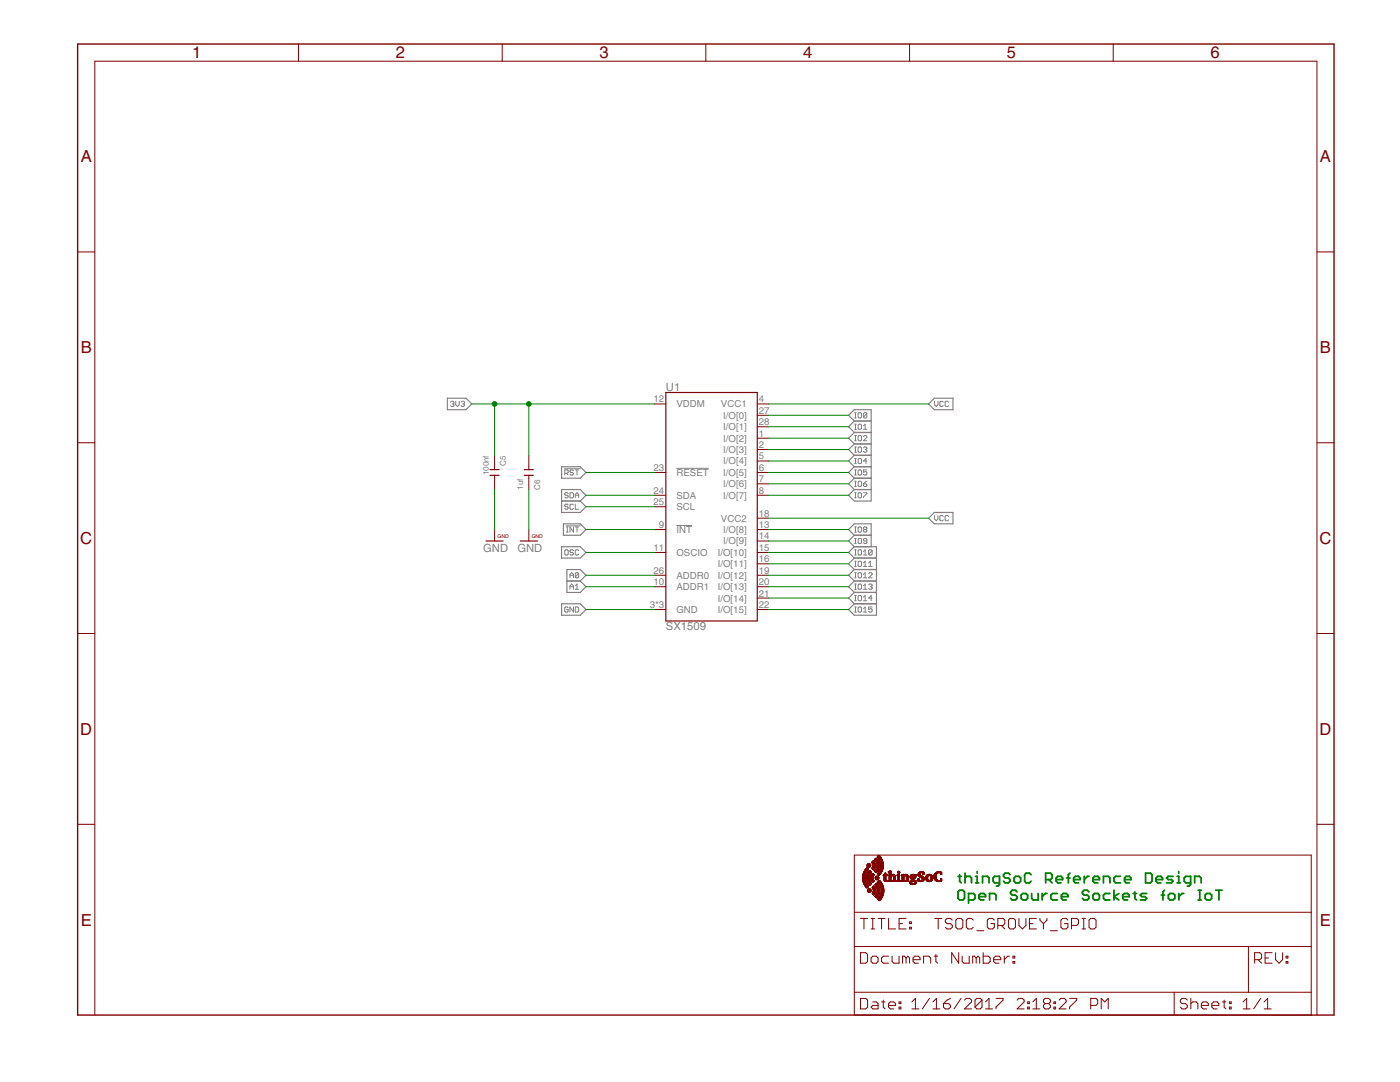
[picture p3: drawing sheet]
<svg xmlns="http://www.w3.org/2000/svg" width="279mm" height="216mm" viewBox="0 0 279 216" stroke-linecap="round" stroke-linejoin="round" font-family="sans-serif">
<defs><g id="words">
<g font-size="3.8" fill="#800000">
<text x="38.3" y="11.7">1</text>
<text x="79" y="11.7">2</text>
<text x="119.6" y="11.7">3</text>
<text x="160.3" y="11.7">4</text>
<text x="200.9" y="11.7">5</text>
<text x="241.6" y="11.7">6</text>
<text x="16.1" y="32.4">A</text>
<text x="263.4" y="32.4">A</text>
<text x="16.1" y="70.5">B</text>
<text x="263.4" y="70.5">B</text>
<text x="16" y="108.5">C</text>
<text x="263.3" y="108.5">C</text>
<text x="16" y="146.6">D</text>
<text x="263.3" y="146.6">D</text>
<text x="16.1" y="184.7">E</text>
<text x="263.4" y="184.7">E</text>
</g>
<g font-size="2.6" fill="#808080">
<text x="132.9" y="78.1">U1</text>
<text x="96.4" y="110.2">GND</text>
<text x="103.3" y="110.2">GND</text>
<text x="132.9" y="125.7">SX1509</text>
</g>
<g font-size="2.2" fill="#808080">
<text x="130.4" y="80.3">12</text>
<text x="135" y="81.3">VDDM</text>
<text x="143.9" y="81.3">VCC1</text>
<text x="144.3" y="83.6">I/O[0]</text>
<text x="151.4" y="80.3">4</text>
<text x="151.4" y="82.6">27</text>
<text x="144.3" y="85.8">I/O[1]</text>
<text x="144.3" y="88.1">I/O[2]</text>
<text x="151.4" y="84.8">28</text>
<text x="151.4" y="87.1">1</text>
<text x="151.4" y="89.4">2</text>
<text x="130.4" y="94">23</text>
<text x="135" y="95">RESET</text>
<text x="144.3" y="90.4">I/O[3]</text>
<text x="144.3" y="92.7">I/O[4]</text>
<text x="144.3" y="95">I/O[5]</text>
<text x="151.4" y="91.7">5</text>
<text x="151.4" y="94">6</text>
<text x="130.4" y="98.5">24</text>
<text x="130.4" y="100.8">25</text>
<text x="135" y="99.5">SDA</text>
<text x="135" y="101.8">SCL</text>
<text x="144.3" y="97.2">I/O[6]</text>
<text x="144.3" y="99.5">I/O[7]</text>
<text x="151.4" y="96.2">7</text>
<text x="151.4" y="98.5">8</text>
<text x="131.5" y="105.3">9</text>
<text x="135" y="106.4">INT</text>
<text x="143.9" y="104.1">VCC2</text>
<text x="144.3" y="106.4">I/O[8]</text>
<text x="151.4" y="103.1">18</text>
<text x="151.4" y="105.3">13</text>
<text x="151.4" y="107.6">14</text>
<text x="130.4" y="109.9">11</text>
<text x="135" y="110.9">OSCIO</text>
<text x="143.3" y="110.9">I/O[10]</text>
<text x="143.3" y="113.2">I/O[11]</text>
<text x="144.3" y="108.6">I/O[9]</text>
<text x="151.4" y="109.9">15</text>
<text x="151.4" y="112.2">16</text>
<text x="130.4" y="114.5">26</text>
<text x="130.4" y="116.7">10</text>
<text x="135" y="115.5">ADDR0</text>
<text x="135" y="117.7">ADDR1</text>
<text x="143.3" y="115.5">I/O[12]</text>
<text x="143.3" y="117.8">I/O[13]</text>
<text x="151.4" y="114.5">19</text>
<text x="151.4" y="116.7">20</text>
<text x="151.4" y="119">21</text>
<text x="129.7" y="121.3">3*3</text>
<text x="135" y="122.3">GND</text>
<text x="143.3" y="120">I/O[14]</text>
<text x="143.3" y="122.3">I/O[15]</text>
<text x="151.4" y="121.3">22</text>
</g>
<g font-size="1.9" fill="#808080">
<text x="97.6" y="94.9" transform="rotate(-90 97.6 94.9)">100nf</text>
<text x="101" y="92.9" transform="rotate(-90 101 92.9)">C5</text>
<text x="104.4" y="97.7" transform="rotate(-90 104.4 97.7)">1uf</text>
<text x="107.8" y="97.7" transform="rotate(-90 107.8 97.7)">C6</text>
</g>
<g font-size="1.2" fill="#800000">
<text x="99.3" y="107.4">GND</text>
<text x="106.1" y="107.4">GND</text>
</g>
</g></defs>
<g fill="none" stroke="#808080" stroke-width=".2">
<path d="M89.9 80.2l.2-.1h.3l.2 .1-.2 .4M90.3 80.6h.1M90.4 80.6l.2 .2-.2 .3h-.3l-.2-.2M91 80.1v.7l.3 .3 .4-.3v-.7M92 80.2l.2-.1h.3l.2 .1-.2 .4M92.4 80.6h.1M92.5 80.6l.2 .2-.2 .3h-.3l-.2-.2M112.6 93.5h3.2M112.7 94.4h.5l.2-.1v-.4l-.2-.1h-.5v1M113.1 94.4l.3 .4M113.4 98.5l-.2-.2h-.3l-.2 .2 .2 .3h.3l.2 .2-.2 .3h-.3l-.2-.1M113.7 98.3h.6l.1 .2v.7l-.1 .1h-.6z"/>
<path d="M114.4 93.9l-.1-.1h-.4l-.2 .3 .2 .2h.4l.1 .3-.1 .2h-.4l-.2-.2M114.8 99.3v-.6l.3-.4 .4 .4v.6M114.8 93.8h.7M114.8 98.8h.7M115.1 93.8v1M135 93.5h6.4M170.6 93.8h.3M170.6 94.8h.3M170.6 98.3h.3M170.6 99.3h.3M170.6 83.4h.3M170.6 82.4h.3"/>
<path d="M170.6 85.7h.3M170.6 84.6h.3M170.6 87.9h.3M170.6 86.9h.3M170.6 90.2h.3M170.6 89.2h.3M170.6 92.5h.3M170.6 91.5h.3M170.6 97.1h.3M170.6 96h.3M170.7 82.4v1M170.7 84.6v1.1"/>
<path d="M170.7 86.9v1M170.7 89.2v1M170.7 91.5v1M170.7 93.8v1M170.7 96v1.1M170.7 98.3v1M171.3 82.5l.1-.1h.4l.1 .1v.7l-.1 .2h-.4l-.1-.2zM171.4 93.8h.4l.1 .1v.7l-.1 .2h-.4l-.1-.2v-.7zM171.4 98.3h.4l.1 .2v.7l-.1 .1h-.4l-.1-.1v-.7zM171.4 84.6h.4l.1 .2v.7l-.1 .2h-.4l-.1-.2v-.7zM171.4 86.9h.4l.1 .2v.7l-.1 .1h-.4l-.1-.1v-.7zM171.4 89.2h.4l.1 .2v.7l-.1 .1h-.4l-.1-.1v-.7z"/>
<path d="M171.4 91.5h.4l.1 .2v.6l-.1 .2h-.4l-.1-.2v-.6zM171.4 96h.4l.1 .2v.7l-.1 .2h-.4l-.1-.2v-.7zM172.3 98.3h.7l-.7 1M172.3 96.5h.5l.2 .4-.2 .2h-.3l-.2-.2zM172.3 87.1l.2-.2h.3l.2 .2v.2l-.7 .6h.7M172.3 89.4l.2-.2h.3l.2 .2-.2 .3M172.3 85.7h.7M172.3 85l.4-.4v1.1M172.7 89.7h.1M172.8 89.7l.2 .2-.2 .3h-.3l-.2-.1M173 93.8h-.7v.5l.4-.2 .3 .2v.3l-.2 .2h-.3l-.2-.2M173 96l-.7 .5"/>
<path d="M173 82.5v.7l-.2 .2h-.3l-.2-.2M173 82.5l-.2-.1h-.3l-.2 .1v.7M173 82.5l-.7 .7M173 92h-.7l.5-.5v1M186.5 80.1v.7l.4 .3 .3-.3v-.7M188.3 80.2l-.2-.1h-.4l-.1 .1v.7l.1 .2h.4l.2-.2M189.3 80.2l-.2-.1h-.3l-.2 .1v.7l.2 .2h.3l.2-.2M112.9 109.7h.3l.2 .2v.7l-.2 .1h-.3l-.2-.1v-.7zM113 104.9h2.8M113.1 106.2h.3M113.1 105.2h.3M113.2 105.2v1"/>
<path d="M113.4 100.8l-.2-.2h-.3l-.2 .2 .2 .3h.3l.2 .2-.2 .3h-.3l-.2-.1M113.7 115.3v-.7l.4-.3 .3 .3v.7M113.7 117.6v-.7l.4-.4 .3 .4v.7M113.7 114.8h.7M113.7 117.1h.7M114.4 100.8l-.1-.2h-.4l-.2 .2v.7l.2 .1h.4l.1-.1M114.4 105.2v1l-.7-1v1M114.4 109.9l-.1-.2h-.4l-.2 .4 .2 .1h.4l.1 .4-.1 .1h-.4l-.2-.1M114.8 100.6v1h.7M114.8 116.9l.3-.4v1.1M114.8 117.6h.7M114.8 105.2h.7"/>
<path d="M115.1 105.2v1M115.5 109.9l-.2-.2h-.3l-.2 .2v.7l.2 .1h.3l.2-.1M115.5 114.4l-.2-.1h-.3l-.2 .1v.7M115.5 114.4v.7l-.2 .2h-.3l-.2-.2M115.5 114.4l-.7 .7M135 104.9h3.1M170.6 114.3h.3M170.6 115.3h.3M170.6 117.6h.3M170.6 106.2h.3M170.6 105.2h.3M170.6 108.5h.3"/>
<path d="M170.6 107.4h.3M170.6 110.7h.3M170.6 109.7h.3M170.6 113h.3M170.6 112h.3M170.6 116.5h.3M170.6 119.9h.3M170.6 118.8h.3M170.7 105.2v1M170.7 107.4v1.1M170.7 109.7v1M170.7 112v1"/>
<path d="M170.7 114.3v1M170.7 116.5v1.1M170.7 118.8v1.1M171.3 116.7l.1-.2h.4l.1 .2v.7l-.1 .2h-.4l-.1-.2zM171.4 114.3h.4l.1 .1v.7l-.1 .2h-.4l-.1-.2v-.7zM171.4 105.2h.4l.1 .1v.7l-.1 .2h-.4l-.1-.2v-.7zM171.4 107.4h.4l.1 .2v.7l-.1 .2h-.4l-.1-.2v-.7zM171.4 109.7h.4l.1 .2v.7l-.1 .1h-.4l-.1-.1v-.7zM171.4 112h.4l.1 .2v.6l-.1 .2h-.4l-.1-.2v-.6zM171.4 118.8h.4l.1 .2v.7l-.1 .2h-.4l-.1-.2v-.7zM172.3 115.3h.7M172.3 117.6h.7"/>
<path d="M172.3 110.1l.4-.4v1M172.3 112.3l.4-.3v1M172.3 114.6l.4-.3v1M172.3 116.9l.4-.4v1.1M172.3 119.2l.4-.4v1.1M172.3 110.7h.7M172.3 113h.7M172.3 119.9h.7M172.5 105.7l-.2-.2 .2-.3h.3l.2 .1-.2 .4M172.5 105.7l-.2 .1 .2 .4h.3l.2-.2-.2-.3M172.5 105.7h.3M173 107.9h-.5l-.2-.1 .2-.4h.3l.2 .2v.7l-.2 .2h-.3l-.2-.2"/>
<path d="M173.4 114.4l.1-.1h.4l.2 .1v.2l-.7 .7h.7M173.4 116.7l.1-.2h.4l.2 .2-.2 .4M173.4 113h.7M173.4 112.3l.3-.3v1M173.7 117.1h.2M173.9 117.1l.2 .1-.2 .4h-.4l-.1-.2M174.1 109.9v.7l-.2 .1h-.4l-.1-.1M174.1 109.9l-.2-.2h-.4l-.1 .2v.7M174.1 109.9l-.7 .7M174.1 119.3h-.7l.5-.5v1.1M186.5 102.9v.7l.4 .3 .3-.3v-.7M188.3 103l-.2-.1h-.4l-.1 .1v.7l.1 .2h.4l.2-.2"/>
<path d="M189.3 103l-.2-.1h-.3l-.2 .1v.7l.2 .2h.3l.2-.2M113.4 121.3l-.2-.2h-.3l-.2 .2v.7l.2 .1h.3l.2-.1v-.4h-.3M114.4 121.1v1l-.7-1v1M114.8 121.1h.5l.2 .2v.7l-.2 .1h-.5zM170.6 121.1h.3M170.6 122.1h.3M170.7 121.1v1M171.4 121.1h.4l.1 .2v.7l-.1 .1h-.4l-.1-.1v-.7zM172.3 122.1h.7M172.3 121.5l.4-.4v1M174.1 121.1h-.7v.5l.3-.1 .4 .1v.4l-.2 .1h-.4l-.1-.1"/>
</g>
<g fill="none" stroke="#808080" stroke-width=".23">
<path d="M89.3 79.5h3.7l1.1 1.1-1.1 1.1h-3.7zM112.1 93.1h3.7l1.1 1.2-1.1 1.1h-3.7zM112.1 97.7h3.7l1.1 1.1-1.1 1.2 1.1 1.1-1.1 1.2h-3.7zM112.1 100h3.7M170.5 84l-1.1-1.1 1.1-1.2h3.4v18.3h-3.4l-1.1-1.2 1.1-1.1M170.5 95.4h3.4M170.5 93.1h3.4M170.5 97.7h3.4M170.5 84h3.4M170.5 84l-1.1 1.2 1.1 1.1M170.5 86.3h3.4M170.5 86.3l-1.1 1.1 1.1 1.2"/>
<path d="M170.5 88.6h3.4M170.5 88.6l-1.1 1.1 1.1 1.1M170.5 90.8h3.4M170.5 90.8l-1.1 1.2 1.1 1.1M170.5 93.1l-1.1 1.2 1.1 1.1M170.5 95.4l-1.1 1.1 1.1 1.2M185.3 80.6l1.2-1.1h3.7v2.2h-3.7zM112.1 109.1h3.7l1.1 1.1-1.1 1.2h-3.7zM112.4 104.5h3.4l1.1 1.2-1.1 1.1h-3.4zM113.1 113.6h2.7l1.1 1.2-1.1 1.1 1.1 1.2-1.1 1.1h-2.7zM113.1 115.9h2.7M170.5 109.1h4.4v13.7h-4.4l-1.1-1.2 1.1-1.1"/>
<path d="M170.5 115.9h4.4M170.5 113.6h4.4M170.5 118.2h4.4M170.5 106.8l-1.1-1.1 1.1-1.2h3.4v4.6M170.5 106.8h3.4M170.5 106.8l-1.1 1.1 1.1 1.2M170.5 109.1l-1.1 1.1 1.1 1.2M170.5 111.4h4.4M170.5 111.4l-1.1 1.1 1.1 1.1M170.5 113.6l-1.1 1.2 1.1 1.1M170.5 115.9l-1.1 1.2 1.1 1.1M170.5 118.2l-1.1 1.1 1.1 1.2"/>
<path d="M186.5 102.3h3.7v2.2h-3.7l-1.2-1.1zM112.1 120.5h3.7l1.1 1.1-1.1 1.2h-3.7zM170.5 120.5h4.4"/>
</g>
<g fill="none" stroke="#800000" stroke-width=".2">
<path d="M59.6 8.8v3.4M100.2 8.8v3.4M140.9 8.8v3.4M181.5 8.8v3.4M222.2 8.8v3.4M15.5 50.3h3.4M262.8 50.3h3.4M15.5 88.3h3.4M98.7 90.8v2.9M98.7 94.8v2.9M105.5 90.8v2.9M105.5 94.8v2.9"/>
<path d="M130.6 80.6h2.3M130.6 94.3h2.3M130.6 98.8h2.3M151.1 80.6h2.3M151.1 94.3h2.3M151.1 98.8h2.3M151.1 82.9h2.3M151.1 85.2h2.3M151.1 87.4h2.3M151.1 89.7h2.3M151.1 92h2.3M151.1 96.5h2.3"/>
<path d="M262.8 88.3h3.4M98.7 105.7v2.2M105.5 105.7v2.2M130.6 101.1h2.3M130.6 105.7h2.3M130.6 110.2h2.3M130.6 114.8h2.3M130.6 117.1h2.3M151.1 105.7h2.3M151.1 103.4h2.3M151.1 107.9h2.3M151.1 110.2h2.3"/>
<path d="M151.1 112.5h2.3M151.1 114.8h2.3M151.1 117.1h2.3M151.1 119.3h2.3M15.5 126.4h3.4M130.6 121.6h2.3M151.1 121.6h2.3M262.8 126.4h3.4M15.5 164.5h3.4M170.5 170.6h91.2v31.9h-91.2zM262.8 164.5h3.4M170.5 188.9h91.2"/>
<path d="M170.5 198h91.2M170.5 182h91.2M171.7 190.1h1.1l.3 .3v1.5l-.3 .3h-1.1zM171.7 199.2h1.1l.3 .4v1.4l-.3 .3h-1.1zM171.7 183.3h1.4M172.4 183.3v2.1M173.8 183.3h.7M173.8 185.4h.7M174.2 199.9h.7l.3 .4v1h-1l-.4-.3 .4-.4h1M174.2 190.8h.7l.3 .4v.7l-.3 .3h-.7l-.4-.3v-.7zM174.2 183.3v2.1M175.2 183.3h1.4"/>
<path d="M175.9 199.9h.7M175.9 183.3v2.1M176.3 199.6v1.4l.3 .3M177.3 183.3v2.1h1.4M177.3 190.8h-1l-.4 .4v.7l.4 .3h1M178 190.8v1.1l.4 .3h1v-1.4M179.4 199.9h.4v.4h-.4zM179.4 184.3h.7M180.8 183.3h-1.4v2.1h1.4M180.8 191.2l-.3-.4h-.4v1.4M180.8 191.2l.4-.4 .3 .4v1M180.8 191.2v1"/>
<path d="M181.5 185h.4v.4h-.4zM181.5 184h.4v.3h-.4zM182 199.9l.7-.7v2.1M182.2 191.5h1.4v-.3l-.3-.4h-.7l-.4 .4v.7l.4 .3h.7M184.3 192.2v-1.4h1.1l.3 .4v1M185.5 199.2l-1.4 2.1M186.2 199.9l.7-.7v2.1M186.4 190.8h.7M186.5 183.3h1.5M186.8 190.4v1.5l.3 .3M187.2 183.3v2.1M189.7 199.2l-.7 .4-.7 .7"/>
<path d="M190.1 183.6l-.4-.3h-.7l-.3 .3v.4l.3 .3h.7l.4 .4v.3l-.4 .4h-.7l-.3-.4M191.1 183.3h.7l.4 .3v1.4l-.4 .4h-.7l-.3-.4v-1.4zM191.3 190.1v2.1l-1.4-2.1v2.1M191.8 199.2l-1.4 2.1M192 190.8v1.1l.4 .3h1v-1.4M192.5 199.6l.3-.4h.7l.4 .4v.3l-1.4 1.4h1.4M194.2 183.6l-.3-.3h-.7l-.4 .3v1.4l.4 .4h.7l.3-.4M194.8 191.2l-.3-.4h-.4v1.4M194.8 191.2v1M194.8 191.2l.4-.4 .3 .4v1M194.9 185.7h1.4M196 199.6v1.4l-.4 .3h-.7l-.3-.3"/>
<path d="M196 199.6l-.4-.4h-.7l-.3 .4v1.4M196 199.6l-1.4 1.4M196.2 190.1v2.1h1.1l.3-.3v-.7l-.3-.4h-1.1M196.7 199.9l.7-.7v2.1M198.3 191.5h1.4v-.3l-.3-.4h-.7l-.4 .4v.7l.4 .3h.7M198.4 183.6l-.3-.3h-.7l-.4 .3v1.4l.4 .4h.7l.3-.4v-.7h-.7M198.8 199.2h1.4v.4l-1.4 1.4v.3M199.1 184.7h1.1l.3-.4v-.7l-.3-.3h-1.1v2.1M199.8 184.7l.7 .7M200.4 190.8v1.4M201.5 190.8h-.4l-.7 .7M201.6 183.3h.7l.3 .3v1.4l-.3 .4h-.7l-.3-.4v-1.4z"/>
<path d="M202.2 191.9h.3v.3h-.3zM202.2 190.8h.3v.4h-.3zM203 199.6l.3-.4h.7l.4 .4v.3l-1.4 1.4h1.4M203.3 183.3v1.4l.7 .7 .7-.7v-1.4M205.1 199.9h.3v.4h-.3zM205.4 184.3h.7M206.1 199.9l.7-.7v2.1M206.8 183.3h-1.4v2.1h1.4M207.5 183.3v.3l.7 .7M208.2 184.3v1.1M208.9 183.3v.3l-.7 .7M209.6 185.7h1.4"/>
<path d="M210.3 199.9h.4v.4h-.4zM211.4 199.6l.3-.4h.7l.4 .4v.3l-1.4 1.4h1.4M213.1 183.6l-.3-.3h-.7l-.4 .3v1.4l.4 .4h.7l.3-.4v-.7h-.7M213.5 199.2h1.4v.4l-1.4 1.4v.3M213.8 184.7h1.1l.3-.4v-.7l-.3-.3h-1.1v2.1M215.9 183.3h.7M215.9 185.4h.7M216.3 183.3v2.1M217.7 183.3h.7l.3 .3v1.4l-.3 .4h-.7l-.4-.4v-1.4zM234.3 198v4.5M237 199.6l-.4-.4h-.7l-.3 .4v.3l.3 .4h.7l.4 .3v.4l-.4 .3h-.7l-.3-.3M237.7 199.2v2.1"/>
<path d="M243.9 199.9h.7M244.3 199.6v1.4l.3 .3M245.4 199.9h.3v.4h-.3zM248.1 199.9l.7-.7v2.1M249.2 188.9v9.1M250.4 191.5h1l.4-.3v-.8l-.4-.3h-1v2.1M251.1 191.5l.7 .7M251.6 199.2l-1.4 2.1M252.3 199.9l.7-.7v2.1M252.5 191.2h.7M253.9 190.1h-1.4v2.1h1.4M254.6 190.1v1.4l.7 .7 .7-.7v-1.4"/>
<path d="M256.7 191.9h.3v.3h-.3zM256.7 190.8h.3v.4h-.3zM18.9 202.5v-190.3h243.9v190.3M177.3 200.6h1.4v-.3l-.3-.4h-.7l-.4 .4v.7l.4 .3h.7M179.4 201h.4v.3h-.4zM182 201.3h1.4M186.2 201.3h1.4M188.3 200.3h1l.4 .3v.4l-.4 .3h-.7l-.3-.3zM196.7 201.3h1.4M205.1 201h.3v.3h-.3zM206.1 201.3h1.4M208.6 200.3l-.4 .3v.4l.4 .3h.7l.3-.3v-.4l-.3-.3"/>
<path d="M208.6 200.3l-.4-.4v-.3l.4-.4h.7l.3 .4v.3l-.3 .4M208.6 200.3h.7M210.3 201h.4v.3h-.4zM217.7 200.6h1l.4-.3v-.7l-.4-.4h-1v2.1M219.8 201.3v-2.1l.7 .7 .7-.7v2.1M237.7 200.3l.3-.4h.7l.4 .4v1M239.8 200.6h1.4v-.3l-.4-.4h-.7l-.3 .4v.7l.3 .3h.7M241.9 200.6h1.3v-.3l-.3-.4h-.7l-.3 .4v.7l.3 .3h.7M245.4 201h.3v.3h-.3zM248.1 201.3h1.4M252.3 201.3h1.4"/>
</g>
<path d="M15.5 8.8h250.7v193.7h-250.7z" fill="none" stroke="#800000" stroke-width=".28"/>
<path d="M132.9 78.3h18.2v45.6h-18.2zM97.8 93.7h1.8M97.8 94.8h1.8M104.6 93.7h1.8M104.6 94.8h1.8M97 107.9h3.4M103.8 107.9h3.5" fill="none" stroke="#800000" stroke-width=".23"/>
<g fill="#800000" stroke="#800000" stroke-width=".2">
<path d="M175.4 179.7h.2z"/>
<path d="M175.4 179.6l.2 .1z"/>
<path d="M175.3 179.6h.3z"/>
<path d="M175.3 179.6h.4z"/>
<path d="M175.3 179.5l.4 .1z"/>
<path d="M175.3 179.5h.4z"/>
<path d="M175.2 179.5h.5z"/>
<path d="M175.2 179.5h.6z"/>
<path d="M175.2 179.4l.6 .1z"/>
<path d="M175.2 179.4h.6z"/>
<path d="M175.2 179.3l.7 .1z"/>
<path d="M175.2 179.3h.7z"/>
<path d="M175.3 179.3h.6z"/>
<path d="M175.3 179.2l.6 .1z"/>
<path d="M175.3 179.2h.7z"/>
<path d="M175.4 179.2h.6z"/>
<path d="M175.4 179.1l.6 .1z"/>
<path d="M174.9 179.1l.1 .1z"/>
<path d="M174.8 179.1h.2z"/>
<path d="M175.4 179.1h.6z"/>
<path d="M174.8 179l.2 .1z"/>
<path d="M175.4 179l.6 .1z"/>
<path d="M174.8 179l.3 .1z"/>
<path d="M175.5 179l.6 .1z"/>
<path d="M174.8 179h.3z"/>
<path d="M175.5 179h.5z"/>
<path d="M174.7 179h.4z"/>
<path d="M175.5 179h.6z"/>
<path d="M174.7 178.9l.5 .1z"/>
<path d="M175.5 178.9l.6 .1z"/>
<path d="M174.7 178.9h.5z"/>
<path d="M175.5 178.9h.6z"/>
<path d="M174.6 178.9h.6z"/>
<path d="M175.6 178.9h.5z"/>
<path d="M174.6 178.8l.6 .1z"/>
<path d="M175.6 178.8l.5 .1z"/>
<path d="M174.6 178.8h.6z"/>
<path d="M175.6 178.8h.5z"/>
<path d="M174.6 178.8h.7z"/>
<path d="M175.6 178.8h.6z"/>
<path d="M174.7 178.8h.6z"/>
<path d="M174.7 178.7l.6 .1z"/>
<path d="M175.6 178.7l.6 .1z"/>
<path d="M174.8 178.7h.5z"/>
<path d="M175.7 178.7h.5z"/>
<path d="M174.8 178.6l.5 .1z"/>
<path d="M175.7 178.6l.5 .1z"/>
<path d="M174.8 178.6h.5z"/>
<path d="M175.7 178.6h.5z"/>
<path d="M174.3 178.5l.1 .1z"/>
<path d="M174.8 178.5l.6 .1z"/>
<path d="M175.7 178.5l.6 .1z"/>
<path d="M174.9 178.5l.5 .1z"/>
<path d="M174.2 178.5h.3z"/>
<path d="M174.8 178.5h.6z"/>
<path d="M175.7 178.5h.6z"/>
<path d="M174.9 178.5h.5z"/>
<path d="M174.2 178.4l.3 .1z"/>
<path d="M174.9 178.4l.5 .1z"/>
<path d="M175.8 178.4l.5 .1z"/>
<path d="M174.1 178.4h.5z"/>
<path d="M174.9 178.4h.5z"/>
<path d="M175.8 178.4h.5z"/>
<path d="M174.9 178.4h.6z"/>
<path d="M174.1 178.3l.5 .1z"/>
<path d="M174.9 178.3l.6 .1z"/>
<path d="M175.8 178.3l.5 .1z"/>
<path d="M174.1 178.3h.5z"/>
<path d="M175 178.3h.5z"/>
<path d="M175.8 178.3h.5z"/>
<path d="M174.1 178.2l.5 .1z"/>
<path d="M175 178.2l.5 .1z"/>
<path d="M175.8 178.2l.5 .1z"/>
<path d="M174.1 178.2h.5z"/>
<path d="M175 178.2h.5z"/>
<path d="M175.8 178.2h.5z"/>
<path d="M174.1 178.2h.6z"/>
<path d="M174.1 178.1l.6 .1z"/>
<path d="M175 178.1l.5 .1z"/>
<path d="M175.9 178.1l.4 .1z"/>
<path d="M174.2 178.1l.5 .1z"/>
<path d="M175.9 178.1l.5 .1z"/>
<path d="M174.2 178.1h.5z"/>
<path d="M175 178.1h.5z"/>
<path d="M175.9 178.1h.5z"/>
<path d="M174.2 178l.5 .1z"/>
<path d="M175 178l.5 .1z"/>
<path d="M175.9 178l.5 .1z"/>
<path d="M173.4 178l.2 .1z"/>
<path d="M173.3 178h.3z"/>
<path d="M174.2 178h.5z"/>
<path d="M175 178h.5z"/>
<path d="M175.9 178h.5z"/>
<path d="M173.3 178h.4z"/>
<path d="M173.2 177.9l.5 .1z"/>
<path d="M174.3 177.9l.4 .1z"/>
<path d="M175 177.9l.5 .1z"/>
<path d="M175.9 177.9l.5 .1z"/>
<path d="M175 177.9l.6 .1z"/>
<path d="M173.2 177.9h.6z"/>
<path d="M174.3 177.9h.4z"/>
<path d="M175 177.9h.6z"/>
<path d="M175.9 177.9h.5z"/>
<path d="M175.1 177.9h.5z"/>
<path d="M174.3 177.9h.5z"/>
<path d="M173.1 177.8l.7 .1z"/>
<path d="M174.3 177.8l.5 .1z"/>
<path d="M175.1 177.8l.5 .1z"/>
<path d="M175.9 177.8l.5 .1z"/>
<path d="M173.1 177.8h.7z"/>
<path d="M174.3 177.8h.5z"/>
<path d="M175.1 177.8h.5z"/>
<path d="M175.9 177.8h.5z"/>
<path d="M173.1 177.7l.7 .1z"/>
<path d="M174.3 177.7l.5 .1z"/>
<path d="M175.1 177.7l.5 .1z"/>
<path d="M175.9 177.7l.5 .1z"/>
<path d="M173.1 177.7h.7z"/>
<path d="M174.3 177.7h.5z"/>
<path d="M175.1 177.7h.5z"/>
<path d="M175.9 177.7h.5z"/>
<path d="M173.1 177.7h.8z"/>
<path d="M173.1 177.6l.7 .1z"/>
<path d="M174.3 177.6l.5 .1z"/>
<path d="M175.1 177.6l.5 .1z"/>
<path d="M175.9 177.6l.5 .1z"/>
<path d="M173.1 177.6h.7z"/>
<path d="M174.3 177.6h.5z"/>
<path d="M175.1 177.6h.5z"/>
<path d="M175.9 177.6h.5z"/>
<path d="M173.1 177.5l.7 .1z"/>
<path d="M174.3 177.5l.5 .1z"/>
<path d="M175.1 177.5l.5 .1z"/>
<path d="M175.9 177.5l.5 .1z"/>
<path d="M173.2 177.5h.6z"/>
<path d="M174.3 177.5h.5z"/>
<path d="M175.1 177.5h.5z"/>
<path d="M175.9 177.5h.5z"/>
<path d="M174.3 177.5h.4z"/>
<path d="M173.2 177.4l.6 .1z"/>
<path d="M174.3 177.4l.4 .1z"/>
<path d="M175.1 177.4l.5 .1z"/>
<path d="M175.9 177.4l.5 .1z"/>
<path d="M173.2 177.4l.5 .1z"/>
<path d="M175 177.4l.6 .1z"/>
<path d="M173.2 177.4h.5z"/>
<path d="M174.3 177.4h.4z"/>
<path d="M175 177.4h.6z"/>
<path d="M175.9 177.4h.5z"/>
<path d="M173.3 177.4h.4z"/>
<path d="M174.2 177.4h.5z"/>
<path d="M173.3 177.4h.3z"/>
<path d="M175 177.4h.5z"/>
<path d="M173.4 177.3l.2 .1z"/>
<path d="M174.2 177.3l.5 .1z"/>
<path d="M175 177.3l.5 .1z"/>
<path d="M175.9 177.3l.5 .1z"/>
<path d="M174.2 177.3h.5z"/>
<path d="M175 177.3h.5z"/>
<path d="M175.9 177.3h.5z"/>
<path d="M174.2 177.2l.5 .1z"/>
<path d="M175 177.2l.5 .1z"/>
<path d="M175.9 177.2l.4 .1z"/>
<path d="M174.1 177.2l.6 .1z"/>
<path d="M174.1 177.2h.5z"/>
<path d="M175 177.2h.5z"/>
<path d="M175.8 177.2h.5z"/>
<path d="M174.1 177.2h.6z"/>
<path d="M174.1 177.1l.5 .1z"/>
<path d="M175 177.1l.5 .1z"/>
<path d="M175.8 177.1l.5 .1z"/>
<path d="M173 177.1l.1 .1z"/>
<path d="M172.9 177.1h.2z"/>
<path d="M174.1 177.1h.5z"/>
<path d="M175 177.1h.5z"/>
<path d="M175.8 177.1h.5z"/>
<path d="M172.8 177l.4 .1z"/>
<path d="M174.1 177l.5 .1z"/>
<path d="M175 177l.5 .1z"/>
<path d="M175.8 177l.5 .1z"/>
<path d="M174.9 177l.6 .1z"/>
<path d="M172.8 177h.4z"/>
<path d="M174.1 177h.5z"/>
<path d="M174.9 177h.6z"/>
<path d="M175.8 177h.5z"/>
<path d="M174.9 177h.5z"/>
<path d="M172.8 177h.5z"/>
<path d="M174.2 177h.3z"/>
<path d="M172.8 176.9l.5 .1z"/>
<path d="M174.2 176.9l.3 .1z"/>
<path d="M174.9 176.9l.5 .1z"/>
<path d="M175.7 176.9l.6 .1z"/>
<path d="M172.7 176.9h.6z"/>
<path d="M174.2 176.9h.3z"/>
<path d="M174.9 176.9h.5z"/>
<path d="M175.7 176.9h.6z"/>
<path d="M172.7 176.8l.6 .1z"/>
<path d="M174.3 176.8l.2 .1z"/>
<path d="M174.9 176.8l.5 .1z"/>
<path d="M175.7 176.8l.6 .1z"/>
<path d="M175.7 176.8l.5 .1z"/>
<path d="M172.7 176.8h.6z"/>
<path d="M174.3 176.8h.1z"/>
<path d="M174.9 176.8h.5z"/>
<path d="M175.7 176.8h.5z"/>
<path d="M174.8 176.8h.5z"/>
<path d="M172.7 176.8h.5z"/>
<path d="M172.6 176.7l.6 .1z"/>
<path d="M174.8 176.7l.5 .1z"/>
<path d="M175.7 176.7l.5 .1z"/>
<path d="M172.6 176.7h.6z"/>
<path d="M174.8 176.7h.5z"/>
<path d="M175.7 176.7h.5z"/>
<path d="M174.7 176.7h.6z"/>
<path d="M172.6 176.6l.5 .1z"/>
<path d="M174.7 176.6l.6 .1z"/>
<path d="M175.7 176.6l.5 .1z"/>
<path d="M175.6 176.6l.6 .1z"/>
<path d="M172.6 176.6h.5z"/>
<path d="M173.5 176.6h.2z"/>
<path d="M174.6 176.6h.7z"/>
<path d="M175.6 176.6h.5z"/>
<path d="M172.5 176.6h.6z"/>
<path d="M174.6 176.6h.6z"/>
<path d="M172.5 176.5l.6 .1z"/>
<path d="M173.5 176.5l.2 .1z"/>
<path d="M174.6 176.5l.6 .1z"/>
<path d="M175.6 176.5l.5 .1z"/>
<path d="M172.5 176.5h.5z"/>
<path d="M173.4 176.5h.3z"/>
<path d="M174.6 176.5h.6z"/>
<path d="M175.6 176.5h.5z"/>
<path d="M173.4 176.5h.4z"/>
<path d="M182 176.5h.3z"/>
<path d="M172.5 176.4l.5 .1z"/>
<path d="M173.4 176.4l.4 .1z"/>
<path d="M174.7 176.4l.5 .1z"/>
<path d="M175.5 176.4l.6 .1z"/>
<path d="M181.9 176.4l.5 .1z"/>
<path d="M172.4 176.4l.6 .1z"/>
<path d="M181.8 176.4l.7 .1z"/>
<path d="M172.5 176.4h.5z"/>
<path d="M173.4 176.4h.4z"/>
<path d="M174.7 176.4h.4z"/>
<path d="M175.5 176.4h.6z"/>
<path d="M181.8 176.4h.8z"/>
<path d="M172.4 176.4h.6z"/>
<path d="M173.3 176.4h.5z"/>
<path d="M175.5 176.4h.5z"/>
<path d="M173.4 176.4h.5z"/>
<path d="M174.8 176.4h.3z"/>
<path d="M181.7 176.4h1z"/>
<path d="M172.4 176.3l.6 .1z"/>
<path d="M173.3 176.3l.6 .1z"/>
<path d="M174.8 176.3l.3 .1z"/>
<path d="M175.5 176.3l.5 .1z"/>
<path d="M181.7 176.3l1 .1z"/>
<path d="M172.4 176.3l.5 .1z"/>
<path d="M174.8 176.3l.2 .1z"/>
<path d="M175.4 176.3l.6 .1z"/>
<path d="M181.7 176.3l.4 .1z"/>
<path d="M182.4 176.3l.3 .1z"/>
<path d="M172.4 176.3h.5z"/>
<path d="M173.3 176.3h.6z"/>
<path d="M174.8 176.3h.2z"/>
<path d="M175.5 176.3h.5z"/>
<path d="M181.7 176.3h.4z"/>
<path d="M182.4 176.3h.4z"/>
<path d="M175.4 176.3h.6z"/>
<path d="M181.6 176.3h.5z"/>
<path d="M182.5 176.3h.3z"/>
<path d="M172.4 176.2l.5 .1z"/>
<path d="M173.2 176.2l.7 .1z"/>
<path d="M174.9 176.2l.1 .1z"/>
<path d="M175.4 176.2l.6 .1z"/>
<path d="M181.6 176.2l.4 .1z"/>
<path d="M182.5 176.2l.3 .1z"/>
<path d="M173.2 176.2l.6 .1z"/>
<path d="M172.3 176.2h.5z"/>
<path d="M173.2 176.2h.6z"/>
<path d="M175.4 176.2h.6z"/>
<path d="M181.6 176.2h.4z"/>
<path d="M182.5 176.2h.4z"/>
<path d="M175.3 176.2h.6z"/>
<path d="M172.3 176.1l.5 .1z"/>
<path d="M173.2 176.1l.6 .1z"/>
<path d="M175.3 176.1l.6 .1z"/>
<path d="M181.6 176.1l.4 .1z"/>
<path d="M182.5 176.1l.4 .1z"/>
<path d="M173.2 176.1l.5 .1z"/>
<path d="M182.6 176.1l.3 .1z"/>
<path d="M172.3 176.1h.5z"/>
<path d="M173.2 176.1h.5z"/>
<path d="M175.3 176.1h.6z"/>
<path d="M181.6 176.1h.3z"/>
<path d="M182.6 176.1h.3z"/>
<path d="M175.2 176.1h.7z"/>
<path d="M172.3 176l.5 .1z"/>
<path d="M173.1 176l.6 .1z"/>
<path d="M175.2 176l.7 .1z"/>
<path d="M181.6 176l.3 .1z"/>
<path d="M182.6 176l.3 .1z"/>
<path d="M174.1 176l.1 .1z"/>
<path d="M175.2 176l.6 .1z"/>
<path d="M172.3 176h.5z"/>
<path d="M173.1 176h.6z"/>
<path d="M174.1 176h.1z"/>
<path d="M175.2 176h.6z"/>
<path d="M181.6 176h.3z"/>
<path d="M182.5 176h.4z"/>
<path d="M174 176h.2z"/>
<path d="M172.3 175.9l.5 .1z"/>
<path d="M173.1 175.9l.5 .1z"/>
<path d="M174 175.9l.3 .1z"/>
<path d="M175.2 175.9l.6 .1z"/>
<path d="M181.6 175.9l.3 .1z"/>
<path d="M182.5 175.9l.4 .1z"/>
<path d="M175.2 175.9l.5 .1z"/>
<path d="M181.6 175.9l.4 .1z"/>
<path d="M172.3 175.9h.5z"/>
<path d="M173.1 175.9h.5z"/>
<path d="M174 175.9h.3z"/>
<path d="M175.2 175.9h.6z"/>
<path d="M181.7 175.9h.3z"/>
<path d="M182.4 175.9h.5z"/>
<path d="M175.2 175.9h.5z"/>
<path d="M176.6 175.9h.3z"/>
<path d="M183.6 175.9h.3z"/>
<path d="M185.3 175.9h.3z"/>
<path d="M187.2 175.9h.3z"/>
<path d="M173.9 175.9h.5z"/>
<path d="M175.3 175.9h.4z"/>
<path d="M176.6 175.9h.4z"/>
<path d="M177.3 175.9h.7z"/>
<path d="M178.2 175.9h.6z"/>
<path d="M179 175.9h.7z"/>
<path d="M179.9 175.9h.7z"/>
<path d="M180.7 175.9h.7z"/>
<path d="M182.3 175.9h.6z"/>
<path d="M183.4 175.9h.6z"/>
<path d="M185.2 175.9h.5z"/>
<path d="M187 175.9h.7z"/>
<path d="M172.2 175.8l.5 .1z"/>
<path d="M173.1 175.8l.5 .1z"/>
<path d="M173.9 175.8l.5 .1z"/>
<path d="M175.3 175.8l.4 .1z"/>
<path d="M176.6 175.8l.5 .1z"/>
<path d="M177.3 175.8l.7 .1z"/>
<path d="M178.2 175.8l.6 .1z"/>
<path d="M179 175.8l.7 .1z"/>
<path d="M179.9 175.8l.7 .1z"/>
<path d="M180.7 175.8l.7 .1z"/>
<path d="M181.7 175.8l.3 .1z"/>
<path d="M182.1 175.8l.8 .1z"/>
<path d="M183.3 175.8l.8 .1z"/>
<path d="M185.1 175.8l.7 .1z"/>
<path d="M187 175.8l.8 .1z"/>
<path d="M176.5 175.8l.7 .1z"/>
<path d="M181.8 175.8l1.1 .1z"/>
<path d="M183.2 175.8l.9 .1z"/>
<path d="M186.9 175.8l1 .1z"/>
<path d="M172.2 175.8h.5z"/>
<path d="M173.1 175.8h.5z"/>
<path d="M173.9 175.8h.5z"/>
<path d="M175.3 175.8h.4z"/>
<path d="M176.5 175.8h.7z"/>
<path d="M177.3 175.8h.7z"/>
<path d="M178.2 175.8h.6z"/>
<path d="M179 175.8h.7z"/>
<path d="M179.9 175.8h.7z"/>
<path d="M180.7 175.8h.7z"/>
<path d="M181.9 175.8h.9z"/>
<path d="M183.2 175.8h1z"/>
<path d="M185.1 175.8h.7z"/>
<path d="M186.9 175.8h1z"/>
<path d="M173 175.8h.5z"/>
<path d="M173.9 175.8h.6z"/>
<path d="M175.4 175.8h.2z"/>
<path d="M185 175.8h.9z"/>
<path d="M186.8 175.8h1.1z"/>
<path d="M172.2 175.7l.5 .1z"/>
<path d="M173 175.7l.5 .1z"/>
<path d="M173.9 175.7l.6 .1z"/>
<path d="M175.4 175.7l.2 .1z"/>
<path d="M176.5 175.7l.7 .1z"/>
<path d="M177.3 175.7l.7 .1z"/>
<path d="M178.2 175.7l.6 .1z"/>
<path d="M179 175.7l.7 .1z"/>
<path d="M179.9 175.7l.7 .1z"/>
<path d="M180.7 175.7l.7 .1z"/>
<path d="M181.8 175.7l1 .1z"/>
<path d="M183.2 175.7l1.1 .1z"/>
<path d="M185 175.7l.9 .1z"/>
<path d="M186.8 175.7l1.1 .1z"/>
<path d="M173.9 175.7l.5 .1z"/>
<path d="M177.4 175.7l.4 .1z"/>
<path d="M178.3 175.7l.4 .1z"/>
<path d="M179.2 175.7l.3 .1z"/>
<path d="M180 175.7l.4 .1z"/>
<path d="M180.9 175.7l.4 .1z"/>
<path d="M185 175.7l.4 .1z"/>
<path d="M185.5 175.7l.4 .1z"/>
<path d="M172.2 175.7h.5z"/>
<path d="M173 175.7h.5z"/>
<path d="M173.9 175.7h.5z"/>
<path d="M175.4 175.7h.2z"/>
<path d="M176.4 175.7h.8z"/>
<path d="M177.5 175.7h.3z"/>
<path d="M178.3 175.7h.3z"/>
<path d="M179.2 175.7h.3z"/>
<path d="M180 175.7h.4z"/>
<path d="M180.9 175.7h.3z"/>
<path d="M181.9 175.7h.8z"/>
<path d="M183.2 175.7h.4z"/>
<path d="M183.8 175.7h.5z"/>
<path d="M184.9 175.7h.4z"/>
<path d="M185.6 175.7h.3z"/>
<path d="M186.8 175.7h.5z"/>
<path d="M187.6 175.7h.3z"/>
<path d="M176.4 175.7h.5z"/>
<path d="M181.8 175.7h.8z"/>
<path d="M183.2 175.7h.3z"/>
<path d="M183.9 175.7h.4z"/>
<path d="M185.6 175.7h.4z"/>
<path d="M186.7 175.7h.5z"/>
<path d="M172.2 175.6l.5 .1z"/>
<path d="M173 175.6l.5 .1z"/>
<path d="M173.8 175.6l.6 .1z"/>
<path d="M176.4 175.6l.5 .1z"/>
<path d="M177.5 175.6l.3 .1z"/>
<path d="M178.3 175.6l.3 .1z"/>
<path d="M179.2 175.6l.3 .1z"/>
<path d="M180 175.6l.4 .1z"/>
<path d="M180.9 175.6l.3 .1z"/>
<path d="M181.8 175.6l.8 .1z"/>
<path d="M183.2 175.6l.3 .1z"/>
<path d="M184 175.6l.3 .1z"/>
<path d="M184.9 175.6l.4 .1z"/>
<path d="M185.6 175.6l.4 .1z"/>
<path d="M186.7 175.6l.5 .1z"/>
<path d="M187.7 175.6l.2 .1z"/>
<path d="M176.4 175.6l.4 .1z"/>
<path d="M181.8 175.6l.7 .1z"/>
<path d="M184 175.6l.4 .1z"/>
<path d="M185.7 175.6l.3 .1z"/>
<path d="M186.7 175.6l.4 .1z"/>
<path d="M172.2 175.6h.5z"/>
<path d="M173 175.6h.5z"/>
<path d="M173.8 175.6h.6z"/>
<path d="M176.4 175.6h.4z"/>
<path d="M177.5 175.6h.3z"/>
<path d="M178.3 175.6h.3z"/>
<path d="M179.2 175.6h.3z"/>
<path d="M180 175.6h.4z"/>
<path d="M180.9 175.6h.3z"/>
<path d="M181.8 175.6h.6z"/>
<path d="M183.2 175.6h.3z"/>
<path d="M184 175.6h.4z"/>
<path d="M184.8 175.6h.4z"/>
<path d="M185.7 175.6h.4z"/>
<path d="M186.7 175.6h.4z"/>
<path d="M187.7 175.6h.2z"/>
<path d="M173.8 175.6h.5z"/>
<path d="M181.8 175.6h.4z"/>
<path d="M186.6 175.6h.4z"/>
<path d="M181.9 175.6h.2z"/>
<path d="M184.1 175.6h.3z"/>
<path d="M172.2 175.5l.5 .1z"/>
<path d="M173 175.5l.5 .1z"/>
<path d="M173.8 175.5l.5 .1z"/>
<path d="M176.4 175.5l.4 .1z"/>
<path d="M177.5 175.5l.3 .1z"/>
<path d="M178.3 175.5l.3 .1z"/>
<path d="M179.2 175.5l.3 .1z"/>
<path d="M180 175.5l.4 .1z"/>
<path d="M180.9 175.5l.3 .1z"/>
<path d="M181.9 175.5l.2 .1z"/>
<path d="M183.2 175.5l.3 .1z"/>
<path d="M184 175.5l.4 .1z"/>
<path d="M184.8 175.5l.4 .1z"/>
<path d="M185.7 175.5l.4 .1z"/>
<path d="M186.6 175.5l.4 .1z"/>
<path d="M187.7 175.5l.2 .1z"/>
<path d="M172.1 175.5l.6 .1z"/>
<path d="M174.9 175.5l.3 .1z"/>
<path d="M172.1 175.5h.6z"/>
<path d="M173 175.5h.4z"/>
<path d="M173.8 175.5h.5z"/>
<path d="M174.9 175.5h.3z"/>
<path d="M176.4 175.5h.4z"/>
<path d="M177.5 175.5h.3z"/>
<path d="M178.3 175.5h.3z"/>
<path d="M179.2 175.5h.3z"/>
<path d="M180 175.5h.4z"/>
<path d="M180.9 175.5h.3z"/>
<path d="M181.9 175.5h.2z"/>
<path d="M183.2 175.5h.3z"/>
<path d="M184.1 175.5h.3z"/>
<path d="M184.8 175.5h.4z"/>
<path d="M185.7 175.5h.4z"/>
<path d="M186.6 175.5h.4z"/>
<path d="M187.7 175.5h.2z"/>
<path d="M186.5 175.5h.5z"/>
<path d="M173 175.5h.5z"/>
<path d="M174.8 175.5h.5z"/>
<path d="M186.5 175.5h.4z"/>
<path d="M172.1 175.4l.6 .1z"/>
<path d="M173 175.4l.5 .1z"/>
<path d="M173.8 175.4l.5 .1z"/>
<path d="M174.8 175.4l.5 .1z"/>
<path d="M176.4 175.4l.4 .1z"/>
<path d="M177.5 175.4l.3 .1z"/>
<path d="M178.3 175.4l.3 .1z"/>
<path d="M179.2 175.4l.3 .1z"/>
<path d="M180 175.4l.4 .1z"/>
<path d="M180.9 175.4l.3 .1z"/>
<path d="M181.9 175.4l.2 .1z"/>
<path d="M183.2 175.4l.2 .1z"/>
<path d="M184.1 175.4l.4 .1z"/>
<path d="M184.8 175.4l.4 .1z"/>
<path d="M185.7 175.4l.4 .1z"/>
<path d="M186.5 175.4l.4 .1z"/>
<path d="M187.7 175.4l.2 .1z"/>
<path d="M172.2 175.4l.4 .1z"/>
<path d="M173.8 175.4l.4 .1z"/>
<path d="M184.8 175.4l.3 .1z"/>
<path d="M172.2 175.4h.4z"/>
<path d="M173 175.4h.5z"/>
<path d="M173.8 175.4h.4z"/>
<path d="M174.7 175.4h.6z"/>
<path d="M176.4 175.4h.4z"/>
<path d="M177.5 175.4h.3z"/>
<path d="M178.3 175.4h.3z"/>
<path d="M179.2 175.4h.3z"/>
<path d="M180 175.4h.4z"/>
<path d="M180.9 175.4h.3z"/>
<path d="M182 175.4h.4z"/>
<path d="M183.2 175.4h.2z"/>
<path d="M184.1 175.4h.4z"/>
<path d="M184.8 175.4h.3z"/>
<path d="M185.7 175.4h.4z"/>
<path d="M186.5 175.4h.4z"/>
<path d="M187.7 175.4h.2z"/>
<path d="M172.2 175.3l.4 .1z"/>
<path d="M173 175.3l.4 .1z"/>
<path d="M173.8 175.3l.4 .1z"/>
<path d="M174.7 175.3l.7 .1z"/>
<path d="M176.4 175.3l.4 .1z"/>
<path d="M177.5 175.3l.3 .1z"/>
<path d="M178.3 175.3l.3 .1z"/>
<path d="M179.2 175.3l.3 .1z"/>
<path d="M180 175.3l.4 .1z"/>
<path d="M180.9 175.3l.3 .1z"/>
<path d="M182 175.3l.4 .1z"/>
<path d="M183.2 175.3l.2 .1z"/>
<path d="M184 175.3l.5 .1z"/>
<path d="M184.8 175.3l.3 .1z"/>
<path d="M185.7 175.3l.4 .1z"/>
<path d="M186.5 175.3l.4 .1z"/>
<path d="M187.7 175.3l.2 .1z"/>
<path d="M181.9 175.3l.6 .1z"/>
<path d="M185.8 175.3l.3 .1z"/>
<path d="M172.2 175.3h.4z"/>
<path d="M173 175.3h.4z"/>
<path d="M173.8 175.3h.4z"/>
<path d="M174.7 175.3h.7z"/>
<path d="M176.4 175.3h.4z"/>
<path d="M177.5 175.3h.3z"/>
<path d="M178.3 175.3h.3z"/>
<path d="M179.2 175.3h.3z"/>
<path d="M180 175.3h.4z"/>
<path d="M180.9 175.3h.3z"/>
<path d="M181.8 175.3h.8z"/>
<path d="M183.2 175.3h.2z"/>
<path d="M184 175.3h.5z"/>
<path d="M184.7 175.3h.4z"/>
<path d="M185.8 175.3h.3z"/>
<path d="M186.4 175.3h.5z"/>
<path d="M187.7 175.3h.2z"/>
<path d="M186.5 175.3h.3z"/>
<path d="M172.2 175.2l.4 .1z"/>
<path d="M173 175.2l.4 .1z"/>
<path d="M173.8 175.2l.4 .1z"/>
<path d="M174.7 175.2l.7 .1z"/>
<path d="M176.4 175.2l.4 .1z"/>
<path d="M177.5 175.2l.3 .1z"/>
<path d="M178.3 175.2l.3 .1z"/>
<path d="M179.2 175.2l.3 .1z"/>
<path d="M180 175.2l.4 .1z"/>
<path d="M180.9 175.2l.3 .1z"/>
<path d="M181.7 175.2l.5 .1z"/>
<path d="M182.3 175.2l.3 .1z"/>
<path d="M184 175.2l.5 .1z"/>
<path d="M184.7 175.2l.4 .1z"/>
<path d="M185.8 175.2l.3 .1z"/>
<path d="M186.4 175.2l.4 .1z"/>
<path d="M181.7 175.2l.4 .1z"/>
<path d="M182.3 175.2l.4 .1z"/>
<path d="M184 175.2l.4 .1z"/>
<path d="M172.2 175.2h.4z"/>
<path d="M173 175.2h.4z"/>
<path d="M173.7 175.2h.5z"/>
<path d="M174.7 175.2h.7z"/>
<path d="M176.4 175.2h.4z"/>
<path d="M177.5 175.2h.3z"/>
<path d="M178.3 175.2h.3z"/>
<path d="M179.2 175.2h.3z"/>
<path d="M180 175.2h.4z"/>
<path d="M180.9 175.2h.3z"/>
<path d="M181.7 175.2h.4z"/>
<path d="M182.4 175.2h.3z"/>
<path d="M183.9 175.2h.5z"/>
<path d="M184.7 175.2h.4z"/>
<path d="M185.8 175.2h.3z"/>
<path d="M186.4 175.2h.4z"/>
<path d="M173.8 175.2h.4z"/>
<path d="M172.2 175.1l.4 .1z"/>
<path d="M173 175.1l.4 .1z"/>
<path d="M173.7 175.1l.5 .1z"/>
<path d="M174.7 175.1l.7 .1z"/>
<path d="M176.4 175.1l.4 .1z"/>
<path d="M177.5 175.1l.3 .1z"/>
<path d="M178.3 175.1l.3 .1z"/>
<path d="M179.2 175.1l.3 .1z"/>
<path d="M180 175.1l.4 .1z"/>
<path d="M180.9 175.1l.3 .1z"/>
<path d="M181.7 175.1l.4 .1z"/>
<path d="M182.4 175.1l.3 .1z"/>
<path d="M183.9 175.1l.5 .1z"/>
<path d="M184.7 175.1l.4 .1z"/>
<path d="M185.8 175.1l.3 .1z"/>
<path d="M186.4 175.1l.4 .1z"/>
<path d="M181.7 175.1l.3 .1z"/>
<path d="M182.4 175.1l.4 .1z"/>
<path d="M183.8 175.1l.6 .1z"/>
<path d="M172.2 175.1h.4z"/>
<path d="M173 175.1h.4z"/>
<path d="M173.8 175.1h.4z"/>
<path d="M174.7 175.1h.7z"/>
<path d="M176.4 175.1h.4z"/>
<path d="M177.5 175.1h.3z"/>
<path d="M178.3 175.1h.3z"/>
<path d="M179.2 175.1h.3z"/>
<path d="M180 175.1h.4z"/>
<path d="M180.9 175.1h.3z"/>
<path d="M181.7 175.1h.3z"/>
<path d="M182.4 175.1h.4z"/>
<path d="M183.8 175.1h.6z"/>
<path d="M184.7 175.1h.4z"/>
<path d="M185.8 175.1h.3z"/>
<path d="M186.4 175.1h.4z"/>
<path d="M172.2 175l.4 .1z"/>
<path d="M173 175l.4 .1z"/>
<path d="M173.8 175l.4 .1z"/>
<path d="M174.7 175l.7 .1z"/>
<path d="M176.4 175l.4 .1z"/>
<path d="M177.5 175l.3 .1z"/>
<path d="M178.3 175l.3 .1z"/>
<path d="M179.2 175l.3 .1z"/>
<path d="M180 175l.4 .1z"/>
<path d="M180.9 175l.3 .1z"/>
<path d="M181.7 175l.3 .1z"/>
<path d="M182.4 175l.4 .1z"/>
<path d="M183.7 175l.7 .1z"/>
<path d="M184.7 175l.4 .1z"/>
<path d="M185.8 175l.3 .1z"/>
<path d="M186.4 175l.4 .1z"/>
<path d="M172.2 175h.4z"/>
<path d="M173 175h.4z"/>
<path d="M173.8 175h.4z"/>
<path d="M174.7 175h.7z"/>
<path d="M176.4 175h.4z"/>
<path d="M177.5 175h.3z"/>
<path d="M178.3 175h.3z"/>
<path d="M179.2 175h.3z"/>
<path d="M180 175h.4z"/>
<path d="M180.9 175h.3z"/>
<path d="M181.6 175h.4z"/>
<path d="M182.4 175h.4z"/>
<path d="M183.6 175h.7z"/>
<path d="M184.8 175h.3z"/>
<path d="M185.8 175h.3z"/>
<path d="M186.4 175h.4z"/>
<path d="M174.7 175h.6z"/>
<path d="M185.7 175h.4z"/>
<path d="M172.2 174.9l.4 .1z"/>
<path d="M173 174.9l.5 .1z"/>
<path d="M173.8 174.9l.4 .1z"/>
<path d="M174.7 174.9l.6 .1z"/>
<path d="M176.4 174.9l.4 .1z"/>
<path d="M177.5 174.9l.3 .1z"/>
<path d="M178.3 174.9l.3 .1z"/>
<path d="M179.2 174.9l.3 .1z"/>
<path d="M180 174.9l.4 .1z"/>
<path d="M180.9 174.9l.3 .1z"/>
<path d="M181.6 174.9l.4 .1z"/>
<path d="M182.4 174.9l.4 .1z"/>
<path d="M183.5 174.9l.8 .1z"/>
<path d="M184.8 174.9l.3 .1z"/>
<path d="M185.7 174.9l.4 .1z"/>
<path d="M186.4 174.9l.4 .1z"/>
<path d="M174.8 174.9l.5 .1z"/>
<path d="M184.8 174.9l.4 .1z"/>
<path d="M172.1 174.9h.6z"/>
<path d="M173 174.9h.5z"/>
<path d="M173.8 174.9h.4z"/>
<path d="M174.8 174.9h.5z"/>
<path d="M176.4 174.9h.4z"/>
<path d="M177.5 174.9h.3z"/>
<path d="M178.3 174.9h.3z"/>
<path d="M179.2 174.9h.3z"/>
<path d="M180 174.9h.4z"/>
<path d="M180.9 174.9h.3z"/>
<path d="M181.6 174.9h.4z"/>
<path d="M182.4 174.9h.4z"/>
<path d="M183.5 174.9h.7z"/>
<path d="M184.8 174.9h.4z"/>
<path d="M185.7 174.9h.4z"/>
<path d="M186.4 174.9h.4z"/>
<path d="M173.8 174.9h.5z"/>
<path d="M178.3 174.9h.4z"/>
<path d="M180.8 174.9h.4z"/>
<path d="M183.4 174.9h.8z"/>
<path d="M172.2 174.9h.5z"/>
<path d="M173 174.9h.4z"/>
<path d="M174.8 174.9h.4z"/>
<path d="M183.4 174.9h.7z"/>
<path d="M172.2 174.8l.5 .1z"/>
<path d="M173 174.8l.4 .1z"/>
<path d="M173.8 174.8l.5 .1z"/>
<path d="M174.9 174.8l.3 .1z"/>
<path d="M176.4 174.8l.4 .1z"/>
<path d="M177.5 174.8l.3 .1z"/>
<path d="M178.3 174.8l.4 .1z"/>
<path d="M179.2 174.8l.3 .1z"/>
<path d="M180 174.8l.4 .1z"/>
<path d="M180.8 174.8l.4 .1z"/>
<path d="M181.7 174.8l.3 .1z"/>
<path d="M182.4 174.8l.4 .1z"/>
<path d="M183.4 174.8l.7 .1z"/>
<path d="M184.8 174.8l.4 .1z"/>
<path d="M185.7 174.8l.4 .1z"/>
<path d="M186.4 174.8l.4 .1z"/>
<path d="M173 174.8l.5 .1z"/>
<path d="M174.9 174.8l.2 .1z"/>
<path d="M178.3 174.8l.3 .1z"/>
<path d="M183.3 174.8l.8 .1z"/>
<path d="M172.2 174.8h.5z"/>
<path d="M173 174.8h.5z"/>
<path d="M173.8 174.8h.5z"/>
<path d="M176.4 174.8h.4z"/>
<path d="M177.5 174.8h.3z"/>
<path d="M178.3 174.8h.3z"/>
<path d="M179.2 174.8h.3z"/>
<path d="M180 174.8h.4z"/>
<path d="M180.8 174.8h.4z"/>
<path d="M181.7 174.8h.3z"/>
<path d="M182.4 174.8h.4z"/>
<path d="M183.3 174.8h.7z"/>
<path d="M184.8 174.8h.4z"/>
<path d="M185.7 174.8h.4z"/>
<path d="M186.4 174.8h.4z"/>
<path d="M178.2 174.8h.4z"/>
<path d="M172.2 174.7l.5 .1z"/>
<path d="M173 174.7l.5 .1z"/>
<path d="M173.8 174.7l.5 .1z"/>
<path d="M176.4 174.7l.4 .1z"/>
<path d="M177.5 174.7l.3 .1z"/>
<path d="M178.2 174.7l.4 .1z"/>
<path d="M179.2 174.7l.3 .1z"/>
<path d="M180 174.7l.4 .1z"/>
<path d="M180.8 174.7l.4 .1z"/>
<path d="M181.7 174.7l.3 .1z"/>
<path d="M182.4 174.7l.4 .1z"/>
<path d="M183.3 174.7l.6 .1z"/>
<path d="M184.9 174.7l.3 .1z"/>
<path d="M185.7 174.7l.4 .1z"/>
<path d="M186.4 174.7l.4 .1z"/>
<path d="M177.5 174.7l.5 .1z"/>
<path d="M180 174.7l.5 .1z"/>
<path d="M180.7 174.7l.5 .1z"/>
<path d="M181.7 174.7l.4 .1z"/>
<path d="M182.4 174.7l.3 .1z"/>
<path d="M184.9 174.7l.4 .1z"/>
<path d="M185.7 174.7l.3 .1z"/>
<path d="M172.2 174.7h.5z"/>
<path d="M173 174.7h.5z"/>
<path d="M173.8 174.7h.5z"/>
<path d="M176.3 174.7h.9z"/>
<path d="M177.5 174.7h1.1z"/>
<path d="M179 174.7h.5z"/>
<path d="M179.9 174.7h1.3z"/>
<path d="M181.7 174.7h.4z"/>
<path d="M182.4 174.7h.6z"/>
<path d="M183.3 174.7h.5z"/>
<path d="M184.9 174.7h.4z"/>
<path d="M185.6 174.7h.4z"/>
<path d="M186.4 174.7h.4z"/>
<path d="M173.8 174.7h.6z"/>
<path d="M172.2 174.6l.5 .1z"/>
<path d="M173 174.6l.5 .1z"/>
<path d="M173.9 174.6l.5 .1z"/>
<path d="M175.3 174.6l.2 .1z"/>
<path d="M176.3 174.6l.9 .1z"/>
<path d="M177.5 174.6l1.1 .1z"/>
<path d="M179 174.6l.5 .1z"/>
<path d="M179.9 174.6l1.3 .1z"/>
<path d="M181.7 174.6l.4 .1z"/>
<path d="M182.4 174.6l.6 .1z"/>
<path d="M183.3 174.6l.5 .1z"/>
<path d="M184.9 174.6l.4 .1z"/>
<path d="M185.5 174.6l.5 .1z"/>
<path d="M186.4 174.6l.4 .1z"/>
<path d="M182.3 174.6l.7 .1z"/>
<path d="M183.3 174.6l.4 .1z"/>
<path d="M185 174.6l.4 .1z"/>
<path d="M185.5 174.6l.4 .1z"/>
<path d="M172.2 174.6h.5z"/>
<path d="M173 174.6h.5z"/>
<path d="M173.9 174.6h.5z"/>
<path d="M175.3 174.6h.2z"/>
<path d="M176.3 174.6h.9z"/>
<path d="M177.5 174.6h.3z"/>
<path d="M177.9 174.6h.7z"/>
<path d="M179 174.6h.5z"/>
<path d="M179.9 174.6h.5z"/>
<path d="M180.4 174.6h.8z"/>
<path d="M181.8 174.6h.4z"/>
<path d="M182.3 174.6h.7z"/>
<path d="M183.3 174.6h.4z"/>
<path d="M185 174.6h.9z"/>
<path d="M186.4 174.6h.4z"/>
<path d="M173.9 174.6h.6z"/>
<path d="M180.5 174.6h.6z"/>
<path d="M181.8 174.6h1.2z"/>
<path d="M183.2 174.6h.5z"/>
<path d="M175.2 174.6h.4z"/>
<path d="M177.9 174.6h.6z"/>
<path d="M179.1 174.6h.4z"/>
<path d="M180 174.6h.4z"/>
<path d="M185.1 174.6h.8z"/>
<path d="M186.5 174.6h.3z"/>
<path d="M172.2 174.5l.5 .1z"/>
<path d="M173.1 174.5l.5 .1z"/>
<path d="M173.9 174.5l.5 .1z"/>
<path d="M175.2 174.5l.4 .1z"/>
<path d="M176.4 174.5l.4 .1z"/>
<path d="M177.5 174.5l.3 .1z"/>
<path d="M178 174.5l.5 .1z"/>
<path d="M179.2 174.5l.3 .1z"/>
<path d="M180 174.5l.4 .1z"/>
<path d="M180.6 174.5l.5 .1z"/>
<path d="M181.9 174.5l.7 .1z"/>
<path d="M183.2 174.5l.4 .1z"/>
<path d="M185.1 174.5l.7 .1z"/>
<path d="M186.4 174.5l.5 .1z"/>
<path d="M179.3 174.5l.2 .1z"/>
<path d="M180.1 174.5l.3 .1z"/>
<path d="M181.9 174.5l.6 .1z"/>
<path d="M172.2 174.5h.5z"/>
<path d="M173.1 174.5h.5z"/>
<path d="M173.9 174.5h.5z"/>
<path d="M175.2 174.5h.4z"/>
<path d="M176.4 174.5h.4z"/>
<path d="M177.5 174.5h.3z"/>
<path d="M178.1 174.5h.4z"/>
<path d="M179.3 174.5h.2z"/>
<path d="M180.2 174.5h.2z"/>
<path d="M180.7 174.5h.3z"/>
<path d="M182 174.5h.5z"/>
<path d="M183.2 174.5h.4z"/>
<path d="M184.2 174.5h.2z"/>
<path d="M185.2 174.5h.5z"/>
<path d="M186.5 174.5h.4z"/>
<path d="M187.7 174.5h.2z"/>
<path d="M174 174.5h.4z"/>
<path d="M175.1 174.5h.5z"/>
<path d="M178.2 174.5h.2z"/>
<path d="M182.1 174.5h.3z"/>
<path d="M185.3 174.5h.3z"/>
<path d="M172.3 174.4l.5 .1z"/>
<path d="M173.1 174.4l.5 .1z"/>
<path d="M173.9 174.4l.5 .1z"/>
<path d="M175.1 174.4l.6 .1z"/>
<path d="M176.5 174.4l.3 .1z"/>
<path d="M177.5 174.4l.3 .1z"/>
<path d="M183.2 174.4l.4 .1z"/>
<path d="M184.2 174.4l.2 .1z"/>
<path d="M186.5 174.4l.4 .1z"/>
<path d="M187.7 174.4l.2 .1z"/>
<path d="M174 174.4l.3 .1z"/>
<path d="M172.3 174.4h.5z"/>
<path d="M173.1 174.4h.5z"/>
<path d="M174 174.4h.3z"/>
<path d="M175.1 174.4h.6z"/>
<path d="M176.5 174.4h.3z"/>
<path d="M177.5 174.4h.3z"/>
<path d="M183.2 174.4h.4z"/>
<path d="M184.2 174.4h.2z"/>
<path d="M186.5 174.4h.4z"/>
<path d="M187.7 174.4h.2z"/>
<path d="M183.3 174.4h.3z"/>
<path d="M172.3 174.3l.5 .1z"/>
<path d="M173.1 174.3l.6 .1z"/>
<path d="M174 174.3l.3 .1z"/>
<path d="M175.1 174.3l.6 .1z"/>
<path d="M176.5 174.3l.3 .1z"/>
<path d="M177.5 174.3l.3 .1z"/>
<path d="M183.3 174.3l.3 .1z"/>
<path d="M184.2 174.3l.2 .1z"/>
<path d="M186.5 174.3l.5 .1z"/>
<path d="M187.7 174.3l.2 .1z"/>
<path d="M174.1 174.3l.2 .1z"/>
<path d="M172.3 174.3h.5z"/>
<path d="M173.1 174.3h.6z"/>
<path d="M174.1 174.3h.1z"/>
<path d="M175.1 174.3h.7z"/>
<path d="M176.6 174.3h.2z"/>
<path d="M177.5 174.3h.3z"/>
<path d="M183.2 174.3h.4z"/>
<path d="M184.2 174.3h.2z"/>
<path d="M186.6 174.3h.4z"/>
<path d="M187.7 174.3h.2z"/>
<path d="M173.2 174.3h.5z"/>
<path d="M175.2 174.3h.6z"/>
<path d="M183.3 174.3h.3z"/>
<path d="M172.3 174.2l.5 .1z"/>
<path d="M173.2 174.2l.5 .1z"/>
<path d="M175.2 174.2l.6 .1z"/>
<path d="M176.6 174.2l.2 .1z"/>
<path d="M177.5 174.2l.3 .1z"/>
<path d="M179.3 174.2l.1 .1z"/>
<path d="M183.3 174.2l.3 .1z"/>
<path d="M184.2 174.2l.2 .1z"/>
<path d="M186.6 174.2l.4 .1z"/>
<path d="M187.7 174.2l.2 .1z"/>
<path d="M179.3 174.2l.2 .1z"/>
<path d="M183.3 174.2l.4 .1z"/>
<path d="M186.7 174.2l.4 .1z"/>
<path d="M172.3 174.2h.5z"/>
<path d="M173.2 174.2h.5z"/>
<path d="M175.2 174.2h.6z"/>
<path d="M176.6 174.2h.2z"/>
<path d="M177.5 174.2h.3z"/>
<path d="M179.2 174.2h.3z"/>
<path d="M183.3 174.2h.4z"/>
<path d="M184.1 174.2h.3z"/>
<path d="M186.7 174.2h.4z"/>
<path d="M187.7 174.2h.2z"/>
<path d="M173.2 174.2h.6z"/>
<path d="M175.3 174.2h.6z"/>
<path d="M186.7 174.2h.5z"/>
<path d="M172.3 174.1l.5 .1z"/>
<path d="M173.2 174.1l.6 .1z"/>
<path d="M175.3 174.1l.5 .1z"/>
<path d="M177.5 174.1l.3 .1z"/>
<path d="M179.2 174.1l.4 .1z"/>
<path d="M183.4 174.1l.3 .1z"/>
<path d="M184.1 174.1l.3 .1z"/>
<path d="M186.7 174.1l.5 .1z"/>
<path d="M187.6 174.1l.3 .1z"/>
<path d="M175.3 174.1l.6 .1z"/>
<path d="M183.4 174.1l.4 .1z"/>
<path d="M184 174.1l.4 .1z"/>
<path d="M186.8 174.1l.5 .1z"/>
<path d="M187.5 174.1l.4 .1z"/>
<path d="M172.4 174.1h.5z"/>
<path d="M173.2 174.1h.6z"/>
<path d="M175.3 174.1h.6z"/>
<path d="M177.5 174.1h.3z"/>
<path d="M179.2 174.1h.4z"/>
<path d="M183.4 174.1h1z"/>
<path d="M186.8 174.1h1.1z"/>
<path d="M173.2 174.1h.7z"/>
<path d="M174.8 174.1h.1z"/>
<path d="M183.5 174.1h.9z"/>
<path d="M173.3 174.1h.6z"/>
<path d="M186.9 174.1h1z"/>
<path d="M172.4 174l.5 .1z"/>
<path d="M173.3 174l.6 .1z"/>
<path d="M174.7 174l.2 .1z"/>
<path d="M175.4 174l.5 .1z"/>
<path d="M177.5 174l.3 .1z"/>
<path d="M179.2 174l.4 .1z"/>
<path d="M183.5 174l.9 .1z"/>
<path d="M186.9 174l1 .1z"/>
<path d="M174.7 174l.3 .1z"/>
<path d="M177.3 174l.5 .1z"/>
<path d="M183.5 174l.8 .1z"/>
<path d="M172.4 174h.6z"/>
<path d="M173.3 174h.6z"/>
<path d="M174.7 174h.3z"/>
<path d="M175.4 174h.5z"/>
<path d="M177.3 174h.5z"/>
<path d="M179.2 174h.4z"/>
<path d="M183.6 174h.7z"/>
<path d="M187 174h.8z"/>
<path d="M174.6 174h.4z"/>
<path d="M175.4 174h.6z"/>
<path d="M183.6 174h.6z"/>
<path d="M187.1 174h.6z"/>
<path d="M172.4 173.9l.6 .1z"/>
<path d="M173.4 173.9l.5 .1z"/>
<path d="M174.6 173.9l.4 .1z"/>
<path d="M175.4 173.9l.6 .1z"/>
<path d="M177.3 173.9l.5 .1z"/>
<path d="M179.2 173.9l.4 .1z"/>
<path d="M183.7 173.9l.4 .1z"/>
<path d="M187.2 173.9l.3 .1z"/>
<path d="M172.5 173.9l.5 .1z"/>
<path d="M173.4 173.9l.4 .1z"/>
<path d="M179.2 173.9l.3 .1z"/>
<path d="M172.4 173.9h.6z"/>
<path d="M173.4 173.9h.4z"/>
<path d="M174.6 173.9h.5z"/>
<path d="M175.4 173.9h.6z"/>
<path d="M177.3 173.9h.5z"/>
<path d="M179.2 173.9h.3z"/>
<path d="M172.5 173.9h.5z"/>
<path d="M175.5 173.9h.5z"/>
<path d="M177.4 173.9h.4z"/>
<path d="M179.3 173.9h.2z"/>
<path d="M172.5 173.8l.5 .1z"/>
<path d="M173.4 173.8l.4 .1z"/>
<path d="M174.5 173.8l.6 .1z"/>
<path d="M175.5 173.8l.5 .1z"/>
<path d="M177.4 173.8l.4 .1z"/>
<path d="M179.3 173.8l.1 .1z"/>
<path d="M174.6 173.8l.5 .1z"/>
<path d="M177.5 173.8l.3 .1z"/>
<path d="M172.5 173.8h.6z"/>
<path d="M173.5 173.8h.2z"/>
<path d="M174.5 173.8h.6z"/>
<path d="M175.5 173.8h.5z"/>
<path d="M177.6 173.8h.2z"/>
<path d="M175.5 173.8h.6z"/>
<path d="M177.7 173.8h.1z"/>
<path d="M174.6 173.8h.6z"/>
<path d="M172.5 173.7l.6 .1z"/>
<path d="M173.5 173.7l.2 .1z"/>
<path d="M174.6 173.7l.6 .1z"/>
<path d="M175.5 173.7l.6 .1z"/>
<path d="M172.6 173.7l.5 .1z"/>
<path d="M175.6 173.7l.5 .1z"/>
<path d="M172.6 173.7h.5z"/>
<path d="M174.6 173.7h.6z"/>
<path d="M175.6 173.7h.5z"/>
<path d="M172.6 173.7h.6z"/>
<path d="M174.7 173.7h.5z"/>
<path d="M172.6 173.6l.6 .1z"/>
<path d="M174.7 173.6l.5 .1z"/>
<path d="M175.6 173.6l.5 .1z"/>
<path d="M172.6 173.6h.6z"/>
<path d="M174.7 173.6h.6z"/>
<path d="M175.6 173.6h.5z"/>
<path d="M172.7 173.5l.5 .1z"/>
<path d="M174.7 173.5l.6 .1z"/>
<path d="M175.6 173.5l.5 .1z"/>
<path d="M172.7 173.5l.6 .1z"/>
<path d="M174.2 173.5l.1 .1z"/>
<path d="M174.8 173.5l.5 .1z"/>
<path d="M172.7 173.5h.6z"/>
<path d="M174.2 173.5h.2z"/>
<path d="M174.8 173.5h.5z"/>
<path d="M175.6 173.5h.5z"/>
<path d="M175.7 173.5h.5z"/>
<path d="M172.7 173.4l.6 .1z"/>
<path d="M174.2 173.4l.2 .1z"/>
<path d="M174.8 173.4l.5 .1z"/>
<path d="M175.7 173.4l.5 .1z"/>
<path d="M172.8 173.4l.5 .1z"/>
<path d="M174.1 173.4l.4 .1z"/>
<path d="M172.8 173.4h.5z"/>
<path d="M174.1 173.4h.4z"/>
<path d="M174.8 173.4h.5z"/>
<path d="M175.7 173.4h.5z"/>
<path d="M174.9 173.4h.5z"/>
<path d="M172.8 173.3l.4 .1z"/>
<path d="M174 173.3l.5 .1z"/>
<path d="M174.9 173.3l.5 .1z"/>
<path d="M175.7 173.3l.5 .1z"/>
<path d="M172.8 173.3h.4z"/>
<path d="M174 173.3h.5z"/>
<path d="M174.9 173.3h.5z"/>
<path d="M175.7 173.3h.5z"/>
<path d="M172.9 173.3h.3z"/>
<path d="M172.9 173.2l.3 .1z"/>
<path d="M174 173.2l.5 .1z"/>
<path d="M174.9 173.2l.5 .1z"/>
<path d="M175.7 173.2l.5 .1z"/>
<path d="M172.9 173.2h.2z"/>
<path d="M174 173.2h.6z"/>
<path d="M174.9 173.2h.5z"/>
<path d="M175.7 173.2h.5z"/>
<path d="M173 173.2h.1z"/>
<path d="M174.1 173.2h.5z"/>
<path d="M174.1 173.1l.5 .1z"/>
<path d="M174.9 173.1l.5 .1z"/>
<path d="M175.7 173.1l.5 .1z"/>
<path d="M174.9 173.1l.6 .1z"/>
<path d="M175.8 173.1l.4 .1z"/>
<path d="M174.1 173.1h.5z"/>
<path d="M175 173.1h.4z"/>
<path d="M175.8 173.1h.4z"/>
<path d="M174.1 173l.5 .1z"/>
<path d="M175 173l.4 .1z"/>
<path d="M175.7 173l.6 .1z"/>
<path d="M173.3 173h.2z"/>
<path d="M174.1 173h.5z"/>
<path d="M175 173h.5z"/>
<path d="M175.7 173h.6z"/>
<path d="M173.2 173h.4z"/>
<path d="M174.2 173h.5z"/>
<path d="M173.2 172.9l.4 .1z"/>
<path d="M174.2 172.9l.5 .1z"/>
<path d="M175 172.9l.5 .1z"/>
<path d="M175.7 172.9l.6 .1z"/>
<path d="M173.1 172.9l.6 .1z"/>
<path d="M175.8 172.9l.5 .1z"/>
<path d="M173.1 172.9h.6z"/>
<path d="M174.2 172.9h.5z"/>
<path d="M175 172.9h.5z"/>
<path d="M175.8 172.9h.5z"/>
<path d="M173.1 172.8l.6 .1z"/>
<path d="M174.2 172.8l.5 .1z"/>
<path d="M175 172.8l.5 .1z"/>
<path d="M175.8 172.8l.5 .1z"/>
<path d="M173.1 172.8h.6z"/>
<path d="M174.2 172.8h.5z"/>
<path d="M175 172.8h.5z"/>
<path d="M175.8 172.8h.5z"/>
<path d="M173.1 172.8h.7z"/>
<path d="M173 172.8h.8z"/>
<path d="M173 172.7l.8 .1z"/>
<path d="M174.2 172.7l.5 .1z"/>
<path d="M175 172.7l.5 .1z"/>
<path d="M175.8 172.7l.5 .1z"/>
<path d="M173 172.7h.8z"/>
<path d="M174.2 172.7h.5z"/>
<path d="M175 172.7h.5z"/>
<path d="M175.8 172.7h.5z"/>
<path d="M173.1 172.6l.7 .1z"/>
<path d="M174.2 172.6l.5 .1z"/>
<path d="M175 172.6l.5 .1z"/>
<path d="M175.8 172.6l.5 .1z"/>
<path d="M173 172.6h.8z"/>
<path d="M174.2 172.6h.5z"/>
<path d="M175 172.6h.5z"/>
<path d="M175.8 172.6h.5z"/>
<path d="M173.1 172.6h.7z"/>
<path d="M173.1 172.5l.7 .1z"/>
<path d="M174.2 172.5l.5 .1z"/>
<path d="M175 172.5l.5 .1z"/>
<path d="M175.8 172.5l.5 .1z"/>
<path d="M173.1 172.5l.6 .1z"/>
<path d="M173.1 172.5h.6z"/>
<path d="M174.2 172.5h.5z"/>
<path d="M175 172.5h.5z"/>
<path d="M175.8 172.5h.5z"/>
<path d="M173.1 172.4l.6 .1z"/>
<path d="M174.2 172.4l.5 .1z"/>
<path d="M175 172.4l.5 .1z"/>
<path d="M175.8 172.4l.5 .1z"/>
<path d="M173.1 172.4h.6z"/>
<path d="M174.2 172.4h.5z"/>
<path d="M175 172.4h.5z"/>
<path d="M175.7 172.4h.6z"/>
<path d="M173.2 172.4h.4z"/>
<path d="M175.8 172.4h.4z"/>
<path d="M173.2 172.3l.4 .1z"/>
<path d="M174.1 172.3l.5 .1z"/>
<path d="M175 172.3l.5 .1z"/>
<path d="M175.8 172.3l.4 .1z"/>
<path d="M173.3 172.3l.2 .1z"/>
<path d="M174.1 172.3h.5z"/>
<path d="M175 172.3h.5z"/>
<path d="M175.8 172.3h.4z"/>
<path d="M175 172.3h.4z"/>
<path d="M174.1 172.2l.5 .1z"/>
<path d="M175 172.2l.4 .1z"/>
<path d="M175.8 172.2l.4 .1z"/>
<path d="M174.9 172.2l.6 .1z"/>
<path d="M175.7 172.2l.5 .1z"/>
<path d="M174.1 172.2h.5z"/>
<path d="M174.9 172.2h.5z"/>
<path d="M175.7 172.2h.5z"/>
<path d="M174 172.1l.6 .1z"/>
<path d="M174.9 172.1l.5 .1z"/>
<path d="M175.7 172.1l.5 .1z"/>
<path d="M174 172.1h.6z"/>
<path d="M174.9 172.1h.5z"/>
<path d="M175.7 172.1h.5z"/>
<path d="M174 172.1h.5z"/>
<path d="M174 172l.5 .1z"/>
<path d="M174.9 172l.5 .1z"/>
<path d="M175.7 172l.5 .1z"/>
<path d="M174 172h.5z"/>
<path d="M174.9 172h.5z"/>
<path d="M175.7 172h.5z"/>
<path d="M174.1 172h.4z"/>
<path d="M174.8 172h.5z"/>
<path d="M174.1 171.9l.4 .1z"/>
<path d="M174.8 171.9l.5 .1z"/>
<path d="M175.7 171.9l.5 .1z"/>
<path d="M174.2 171.9h.2z"/>
<path d="M174.8 171.9h.5z"/>
<path d="M175.7 171.9h.5z"/>
<path d="M175.6 171.9h.5z"/>
<path d="M174.2 171.8l.2 .1z"/>
<path d="M174.8 171.8l.5 .1z"/>
<path d="M175.6 171.8l.5 .1z"/>
<path d="M174.2 171.8h.1z"/>
<path d="M174.8 171.8h.5z"/>
<path d="M175.6 171.8h.5z"/>
<path d="M174.7 171.8h.6z"/>
<path d="M174.7 171.7l.6 .1z"/>
<path d="M175.6 171.7l.5 .1z"/>
<path d="M174.7 171.7h.5z"/>
<path d="M175.6 171.7h.5z"/>
<path d="M174.6 171.7h.6z"/>
<path d="M174.6 171.6l.6 .1z"/>
<path d="M175.6 171.6l.5 .1z"/>
<path d="M175.5 171.6l.6 .1z"/>
<path d="M174.6 171.6h.6z"/>
<path d="M175.5 171.6h.6z"/>
<path d="M174.5 171.6h.6z"/>
<path d="M175.5 171.6h.5z"/>
<path d="M174.5 171.5l.6 .1z"/>
<path d="M175.5 171.5l.5 .1z"/>
<path d="M174.6 171.5h.5z"/>
<path d="M175.5 171.5h.5z"/>
<path d="M174.5 171.5h.6z"/>
<path d="M174.6 171.4l.5 .1z"/>
<path d="M175.5 171.4l.5 .1z"/>
<path d="M175.4 171.4l.6 .1z"/>
<path d="M174.6 171.4h.4z"/>
<path d="M175.4 171.4h.6z"/>
<path d="M174.7 171.3l.3 .1z"/>
<path d="M175.4 171.3l.5 .1z"/>
<path d="M175.3 171.3l.6 .1z"/>
<path d="M174.7 171.3h.2z"/>
<path d="M175.4 171.3h.5z"/>
<path d="M174.8 171.3h.1z"/>
<path d="M175.3 171.3h.6z"/>
<path d="M175.3 171.2l.6 .1z"/>
<path d="M175.3 171.2h.6z"/>
<path d="M175.2 171.2h.7z"/>
<path d="M175.2 171.1l.6 .1z"/>
<path d="M175.2 171.1h.6z"/>
<path d="M175.2 171l.6 .1z"/>
<path d="M175.1 171l.6 .1z"/>
<path d="M175.1 171h.6z"/>
<path d="M175.1 170.9l.6 .1z"/>
<path d="M175.1 170.9h.6z"/>
<path d="M175.1 170.9h.5z"/>
<path d="M175.2 170.8l.4 .1z"/>
<path d="M175.2 170.8h.4z"/>
<path d="M175.3 170.8h.2z"/>
<path d="M175.3 170.7l.2 .1z"/>
<path d="M175.3 170.7h.2z"/>
</g>
<g fill="none" stroke="#008000" stroke-width=".36">
<path d="M191.2 174.9h.6M191.5 174.5v1.3l.3 .4M191.5 177.6h.7l.3 .4v1.3l-.3 .3h-.7l-.3-.3v-1.3zM192.6 175.2l.3-.3h.6l.4 .3v1M192.6 174.2v2M193.3 179.6h1l.3-.3v-.7l-.3-.3h-1v1.9M194.7 174.9h.3v1.3M194.7 176.2h.6M195 173.9v.3M195.4 178.9h1.3v-.3l-.3-.3h-.7l-.3 .3v.7l.3 .3h.7M196.1 176.2v-1.3h1l.3 .3v1M197.5 179.6v-1.3h1l.3 .3v1"/>
<path d="M199.5 176.2h-1l-.3-.4v-.6l.3-.3h1v1.6l-.3 .3h-.4M201.6 174.5l-.3-.3h-.7l-.3 .3v.4l.3 .3h.7l.3 .3v.3l-.3 .4h-.7l-.3-.4M202.4 175.2l.3-.3h.6l.4 .3v.6l-.4 .4h-.6l-.3-.4zM203 178l-.4-.4h-.6l-.3 .4v.3l.3 .3h.6l.4 .3v.4l-.4 .3h-.6l-.3-.3M203.8 178.6l.3-.3h.6l.4 .3v.7l-.4 .3h-.6l-.3-.3zM205.8 174.5l-.4-.3h-.6l-.3 .3v1.3l.3 .4h.6l.4-.4M205.9 178.3v1l.3 .3h1v-1.3M208 178.3v1.3M208.7 175.5h1l.3-.3v-.7l-.3-.3h-1v2M209 178.3h-.4l-.6 .6M209.3 175.5l.7 .7M210.8 175.5h1.3v-.3l-.3-.3h-.7l-.3 .3v.6l.3 .4h.7"/>
<path d="M211 178.3h-.9l-.4 .3v.7l.4 .3h.9M211.8 178.9h1.3v-.3l-.3-.3h-.6l-.4 .3v.7l.4 .3h.6M212.9 175.2h.6M213.5 174.2l-.3 .3v1.7M214.3 175.5h1.3v-.3l-.4-.3h-.6l-.3 .3v.6l.3 .4h.6M216.4 174.9v1.3M217.3 178l-.3-.4h-.7l-.3 .4v.3l.3 .3h.7l.3 .3v.4l-.3 .3h-.7l-.3-.3M217.3 174.9h-.3l-.6 .6M218.1 175.5h1.3v-.3l-.3-.3h-.7l-.3 .3v.6l.3 .4h.7M218.4 178.3h.7l.3 .3v.7l-.3 .3h-.7l-.3-.3v-.7zM220.2 176.2v-1.3h1l.3 .3v1M221.5 178.3h-.9l-.4 .3v.7l.4 .3h.9"/>
<path d="M222.3 177.6v2M223.3 178.3l-1 .6 1 .7M223.6 174.9h-.9l-.4 .3v.6l.4 .4h.9M224.1 178.9h1.3v-.3l-.4-.3h-.6l-.3 .3v.7l.3 .3h.6M224.4 175.5h1.3v-.3l-.3-.3h-.7l-.3 .3v.6l.3 .4h.7M226.2 178.3h.6M226.5 178v1.3l.3 .3M228.6 174.2h1l.3 .3v1.3l-.3 .4h-1zM228.9 178.3h-1l-.3 .3 .3 .3h.6l.4 .4-.4 .3h-.9M230.7 175.5h1.3v-.3l-.3-.3h-.7l-.3 .3v.6l.3 .4h.7M231.8 178.6h.6M232.4 177.6l-.3 .4v1.6"/>
<path d="M233.2 178.6l.3-.3h.6l.4 .3v.7l-.4 .3h-.6l-.3-.3zM234.1 174.9h-.9l-.4 .3 .4 .3h.6l.3 .3-.3 .4h-1M234.9 174.9h.3v1.3M234.9 176.2h.7M235.2 173.9v.3M235.3 178.3v1.3M236.2 178.3h-.3l-.6 .6M237.6 176.2h-1l-.3-.4v-.6l.3-.3h1v1.6l-.3 .3h-.3M238.4 176.2v-1.3h1l.3 .3v1M239.1 177.6h.7M239.1 179.6h.7M239.4 177.6v2"/>
<path d="M240.5 178.6l.3-.3h.7l.3 .3v.7l-.3 .3h-.7l-.3-.3zM242.6 177.6h1.3M243.3 177.6v2"/>
</g>
<g fill="none" stroke="#008000" stroke-width=".2">
<path d="M94.1 80.6h36.5M98.7 80.6v10.2M98.7 97.7v8M105.5 80.6v10.2M105.5 97.7v8M116.9 94.3h13.7M116.9 98.8h13.7M153.4 80.6h31.9M153.4 94.3h16M153.4 98.8h16M153.4 82.9h16M153.4 85.2h16"/>
<path d="M153.4 87.4h16M153.4 89.7h16M153.4 92h16M153.4 96.5h16M116.9 114.8h13.7M116.9 117.1h13.7M116.9 101.1h13.7M116.9 105.7h13.7M116.9 110.2h13.7M153.4 114.8h16M153.4 117.1h16M153.4 103.4h31.9"/>
<path d="M153.4 105.7h16M153.4 107.9h16M153.4 110.2h16M153.4 112.5h16M153.4 119.3h16M116.9 121.6h13.7M153.4 121.6h16"/>
</g>
<g fill="#008000" stroke="#008000" stroke-width=".2">
<circle cx="98.7" cy="80.6" r=".47"/>
<circle cx="105.5" cy="80.6" r=".47"/>
</g>
<use href="#words"/>
</svg>
